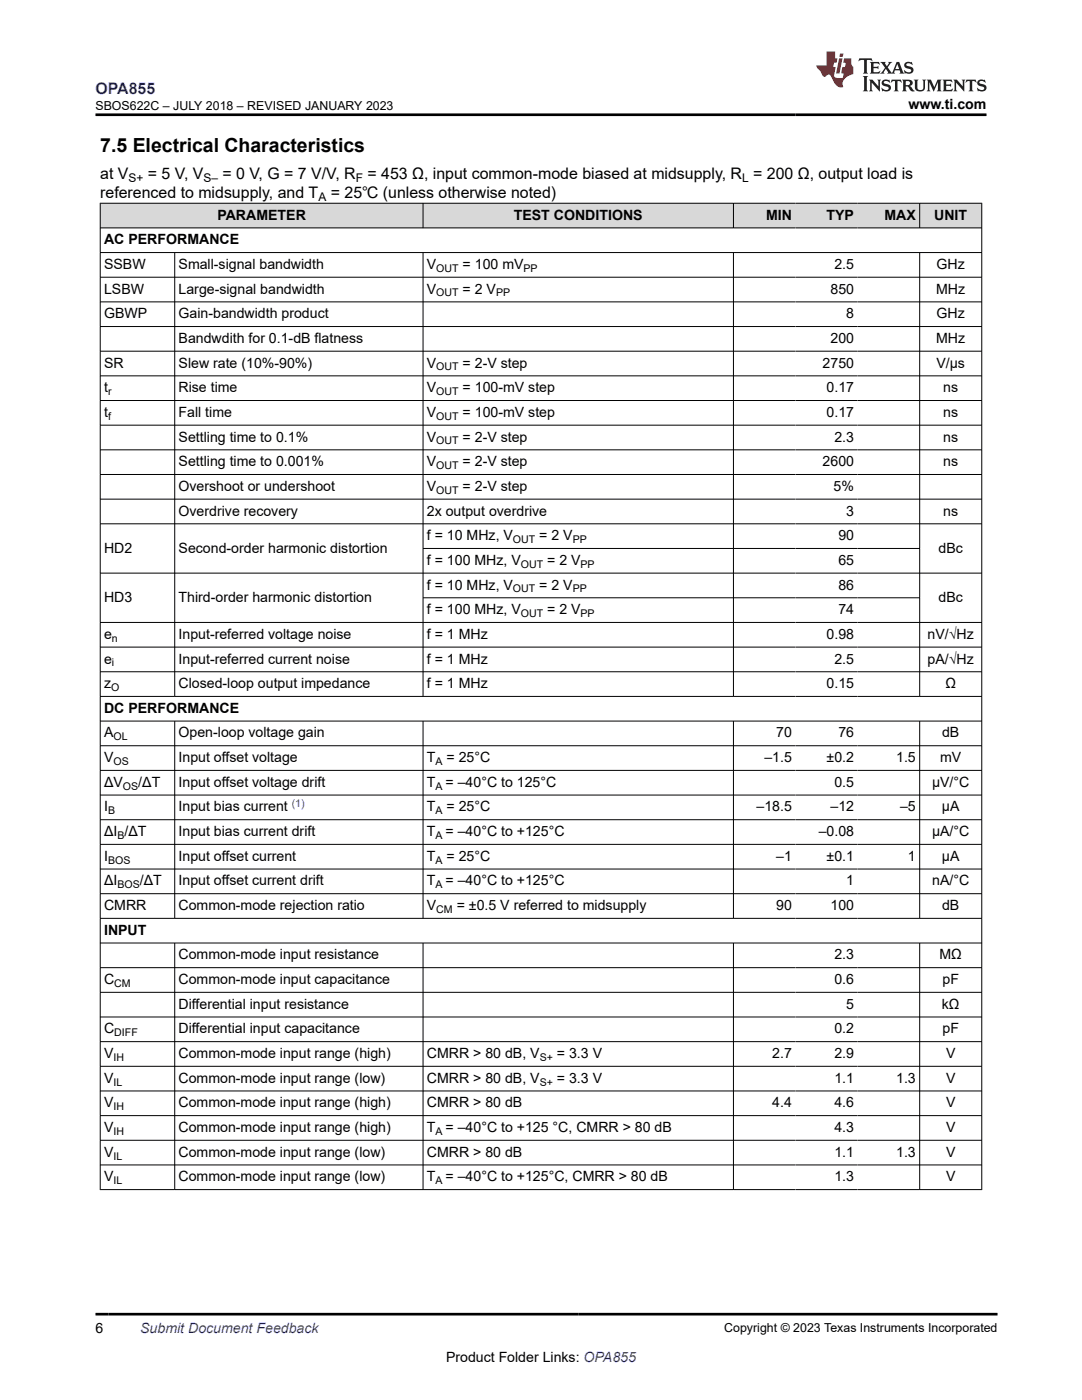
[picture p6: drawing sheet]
<svg xmlns="http://www.w3.org/2000/svg" width="216mm" height="279mm" viewBox="0 0 216 279" stroke-linecap="round" stroke-linejoin="round" font-family="sans-serif">
<defs><g id="words">
<text font-size="3.9" x="20" y="30.3">7.5 Electrical Characteristics</text>
<text font-size="3.2" fill="#00f" x="19.1" y="18.7">OPA855</text>
<g font-size="3.2">
<text x="20" y="35.7">at V</text>
<text x="29.5" y="35.7">= 5 V, V</text>
<text x="44.4" y="35.7">= 0 V, G = 7 V/V, R</text>
<text x="73.3" y="35.7">= 453 Ω, input common-mode biased at midsupply, R = 200 Ω, output load is</text>
<text x="20" y="39.5">referenced to midsupply, and T</text>
<text x="66" y="39.5">= 25℃ (unless otherwise noted)</text>
</g>
<g font-size="2.8">
<text x="181.3" y="21.8">www.ti.com</text>
<text x="43.4" y="43.8">PARAMETER</text>
<text x="102.5" y="43.8">TEST CONDITIONS</text>
<text x="152.9" y="43.8">MIN</text>
<text x="164.9" y="43.8">TYP</text>
<text x="176.5" y="43.8">MAX</text>
<text x="186.4" y="43.8">UNIT</text>
<text x="20.8" y="48.8">AC PERFORMANCE</text>
<text x="20.8" y="53.7">SSBW</text>
<text x="35.6" y="53.7">Small-signal bandwidth</text>
<text x="85.2" y="53.7">V</text>
<text x="92.3" y="53.7">= 100 mV</text>
<text x="166.5" y="53.7">2.5</text>
<text x="186.9" y="53.7">GHz</text>
<text x="20.8" y="58.6">LSBW</text>
<text x="35.6" y="58.6">Large-signal bandwidth</text>
<text x="85.2" y="58.6">V</text>
<text x="92.3" y="58.6">= 2 V</text>
<text x="165.7" y="58.6">850</text>
<text x="186.8" y="58.6">MHz</text>
<text x="20.8" y="63.5">GBWP</text>
<text x="35.6" y="63.5">Gain-bandwidth product</text>
<text x="168.9" y="63.5">8</text>
<text x="186.9" y="63.5">GHz</text>
<text x="35.6" y="68.4">Bandwdith for 0.1-dB flatness</text>
<text x="165.7" y="68.4">200</text>
<text x="186.8" y="68.4">MHz</text>
<text x="20.8" y="73.4">SR</text>
<text x="35.6" y="73.4">Slew rate (10%-90%)</text>
<text x="85.2" y="73.4">V</text>
<text x="92.3" y="73.4">= 2-V step</text>
<text x="164.1" y="73.4">2750</text>
<text x="186.9" y="73.4">V/µs</text>
<text x="20.8" y="78.3">t</text>
<text x="20.8" y="83.2">t</text>
<text x="35.6" y="78.3">Rise time</text>
<text x="35.6" y="83.2">Fall time</text>
<text x="85.2" y="78.3">V</text>
<text x="85.2" y="83.2">V</text>
<text x="92.3" y="78.3">= 100-mV step</text>
<text x="92.3" y="83.2">= 100-mV step</text>
<text x="164.9" y="78.3">0.17</text>
<text x="164.9" y="83.2">0.17</text>
<text x="188.2" y="78.3">ns</text>
<text x="188.2" y="83.2">ns</text>
<text x="35.6" y="88.1">Settling time to 0.1%</text>
<text x="85.2" y="88.1">V</text>
<text x="92.3" y="88.1">= 2-V step</text>
<text x="166.5" y="88.1">2.3</text>
<text x="188.2" y="88.1">ns</text>
<text x="35.6" y="93">Settling time to 0.001%</text>
<text x="85.2" y="93">V</text>
<text x="92.3" y="93">= 2-V step</text>
<text x="164.1" y="93">2600</text>
<text x="188.2" y="93">ns</text>
<text x="35.6" y="98">Overshoot or undershoot</text>
<text x="85.2" y="98">V</text>
<text x="92.3" y="98">= 2-V step</text>
<text x="166.3" y="98">5%</text>
<text x="35.6" y="102.9">Overdrive recovery</text>
<text x="85.2" y="102.9">2x output overdrive</text>
<text x="85.2" y="107.8">f = 10 MHz, V</text>
<text x="107.6" y="107.8">= 2 V</text>
<text x="167.3" y="107.8">90</text>
<text x="168.9" y="102.9">3</text>
<text x="188.2" y="102.9">ns</text>
<text x="20.8" y="110.3">HD2</text>
<text x="35.6" y="110.3">Second-order harmonic distortion</text>
<text x="85.2" y="112.7">f = 100 MHz, V</text>
<text x="109.2" y="112.7">= 2 V</text>
<text x="167.3" y="112.7">65</text>
<text x="187.3" y="110.3">dBc</text>
<text x="85.2" y="117.7">f = 10 MHz, V</text>
<text x="107.6" y="117.7">= 2 V</text>
<text x="167.3" y="117.7">86</text>
<text x="20.8" y="120.1">HD3</text>
<text x="35.6" y="120.1">Third-order harmonic distortion</text>
<text x="85.2" y="122.6">f = 100 MHz, V</text>
<text x="109.2" y="122.6">= 2 V</text>
<text x="167.3" y="122.6">74</text>
<text x="187.3" y="120.1">dBc</text>
<text x="20.8" y="127.5">e</text>
<text x="35.6" y="127.5">Input-referred voltage noise</text>
<text x="85.2" y="127.5">f = 1 MHz</text>
<text x="164.9" y="127.5">0.98</text>
<text x="185.1" y="127.5">nV/√Hz</text>
<text x="20.8" y="132.4">e</text>
<text x="20.8" y="137.3">z</text>
<text x="35.6" y="132.4">Input-referred current noise</text>
<text x="35.6" y="137.3">Closed-loop output impedance</text>
<text x="85.2" y="132.4">f = 1 MHz</text>
<text x="85.2" y="137.3">f = 1 MHz</text>
<text x="164.9" y="137.3">0.15</text>
<text x="166.5" y="132.4">2.5</text>
<text x="185.1" y="132.4">pA/√Hz</text>
<text x="188.7" y="137.3">Ω</text>
<text x="20.8" y="142.3">DC PERFORMANCE</text>
<text x="20.8" y="147.2">A</text>
<text x="35.6" y="147.2">Open-loop voltage gain</text>
<text x="154.9" y="147.2">70</text>
<text x="167.3" y="147.2">76</text>
<text x="188" y="147.2">dB</text>
<text x="20.8" y="152.1">V</text>
<text x="35.6" y="152.1">Input offset voltage</text>
<text x="85.2" y="152.1">T</text>
<text x="89.1" y="152.1">= 25°C</text>
<text x="152.5" y="152.1">–1.5</text>
<text x="164.9" y="152.1">±0.2</text>
<text x="178.8" y="152.1">1.5</text>
<text x="187.6" y="152.1">mV</text>
<text x="20.8" y="157">ΔV</text>
<text x="20.8" y="161.9">I</text>
<text x="27.6" y="157">/ΔT</text>
<text x="35.6" y="157">Input offset voltage drift</text>
<text x="35.6" y="161.9">Input bias current</text>
<text x="85.2" y="157">T</text>
<text x="85.2" y="161.9">T</text>
<text x="88.9" y="157">= –40°C to 125°C</text>
<text x="89.1" y="161.9">= 25°C</text>
<text x="151" y="161.9">–18.5</text>
<text x="165.7" y="161.9">–12</text>
<text x="166.5" y="157">0.5</text>
<text x="179.6" y="161.9">–5</text>
<text x="186" y="157">µV/°C</text>
<text x="188" y="161.9">µA</text>
<text x="20.8" y="166.9">ΔI /ΔT</text>
<text x="35.6" y="166.9">Input bias current drift</text>
<text x="85.2" y="166.9">T</text>
<text x="88.9" y="166.9">= –40°C to +125°C</text>
<text x="163.4" y="166.9">–0.08</text>
<text x="186" y="166.9">µA/°C</text>
<text x="20.8" y="171.8">I</text>
<text x="35.6" y="171.8">Input offset current</text>
<text x="85.2" y="171.8">T</text>
<text x="89.1" y="171.8">= 25°C</text>
<text x="154.9" y="171.8">–1</text>
<text x="164.9" y="171.8">±0.1</text>
<text x="181.2" y="171.8">1</text>
<text x="188" y="171.8">µA</text>
<text x="20.8" y="176.7">ΔI</text>
<text x="27.9" y="176.7">/ΔT</text>
<text x="35.6" y="176.7">Input offset current drift</text>
<text x="85.2" y="176.7">T</text>
<text x="88.9" y="176.7">= –40°C to +125°C</text>
<text x="168.9" y="176.7">1</text>
<text x="186" y="176.7">nA/°C</text>
<text x="20.8" y="181.6">CMRR</text>
<text x="35.6" y="181.6">Common-mode rejection ratio</text>
<text x="85.2" y="181.6">V</text>
<text x="91.1" y="181.6">= ±0.5 V referred to midsupply</text>
<text x="154.9" y="181.6">90</text>
<text x="165.7" y="181.6">100</text>
<text x="188" y="181.6">dB</text>
<text x="20.8" y="186.6">INPUT</text>
<text x="35.6" y="191.5">Common-mode input resistance</text>
<text x="166.5" y="191.5">2.3</text>
<text x="187.5" y="191.5">MΩ</text>
<text x="20.8" y="196.4">C</text>
<text x="35.6" y="196.4">Common-mode input capacitance</text>
<text x="166.5" y="196.4">0.6</text>
<text x="188.1" y="196.4">pF</text>
<text x="35.6" y="201.3">Differential input resistance</text>
<text x="168.9" y="201.3">5</text>
<text x="187.9" y="201.3">kΩ</text>
<text x="20.8" y="206.2">C</text>
<text x="35.6" y="206.2">Differential input capacitance</text>
<text x="166.5" y="206.2">0.2</text>
<text x="188.1" y="206.2">pF</text>
<text x="20.8" y="211.2">V</text>
<text x="35.6" y="211.2">Common-mode input range (high)</text>
<text x="85.2" y="211.2">CMRR &gt; 80 dB, V</text>
<text x="111.1" y="211.2">= 3.3 V</text>
<text x="154.1" y="211.2">2.7</text>
<text x="166.5" y="211.2">2.9</text>
<text x="188.8" y="211.2">V</text>
<text x="20.8" y="216.1">V</text>
<text x="20.8" y="221">V</text>
<text x="35.6" y="216.1">Common-mode input range (low)</text>
<text x="35.6" y="221">Common-mode input range (high)</text>
<text x="85.2" y="216.1">CMRR &gt; 80 dB, V</text>
<text x="85.2" y="221">CMRR &gt; 80 dB</text>
<text x="111.1" y="216.1">= 3.3 V</text>
<text x="154.1" y="221">4.4</text>
<text x="166.5" y="216.1">1.1</text>
<text x="166.5" y="221">4.6</text>
<text x="178.8" y="216.1">1.3</text>
<text x="188.8" y="216.1">V</text>
<text x="188.8" y="221">V</text>
<text x="20.8" y="225.9">V</text>
<text x="35.6" y="225.9">Common-mode input range (high)</text>
<text x="85.2" y="225.9">T</text>
<text x="88.9" y="225.9">= –40°C to +125 °C, CMRR &gt; 80 dB</text>
<text x="166.5" y="225.9">4.3</text>
<text x="188.8" y="225.9">V</text>
<text x="20.8" y="230.8">V</text>
<text x="35.6" y="230.8">Common-mode input range (low)</text>
<text x="85.2" y="230.8">CMRR &gt; 80 dB</text>
<text x="166.5" y="230.8">1.1</text>
<text x="178.8" y="230.8">1.3</text>
<text x="188.8" y="230.8">V</text>
<text x="20.8" y="235.8">V</text>
<text x="35.6" y="235.8">Common-mode input range (low)</text>
<text x="85.2" y="235.8">T</text>
<text x="88.9" y="235.8">= –40°C to +125°C, CMRR &gt; 80 dB</text>
<text x="166.5" y="235.8">1.3</text>
<text x="188.8" y="235.8">V</text>
<text x="19.1" y="266.1">6</text>
<text x="89" y="271.7">Product Folder Links: OPA855</text>
</g>
<text font-size="2.8" fill="#00f" x="28" y="266.1">Submit Document Feedback</text>
<g font-size="2.5">
<text x="19" y="21.9">SBOS622C – JULY 2018 – REVISED JANUARY 2023</text>
<text x="144.5" y="265.8">Copyright © 2023 Texas Instruments Incorporated</text>
</g>
<g font-size="2.4">
<text x="25.6" y="36.3">S+</text>
<text x="40.6" y="36.3">S–</text>
<text x="63.5" y="40.1">A</text>
<text x="71" y="36.3">F</text>
<text x="148.1" y="36.3">L</text>
</g>
<g font-size="2.1">
<text x="87.1" y="54.2">OUT</text>
<text x="87.1" y="59.2">OUT</text>
<text x="99" y="59.2">PP</text>
<text x="104.5" y="54.2">PP</text>
<text x="87.1" y="73.9">OUT</text>
<text x="21.6" y="78.8">r</text>
<text x="21.6" y="83.8">f</text>
<text x="87.1" y="78.8">OUT</text>
<text x="87.1" y="83.8">OUT</text>
<text x="87.1" y="88.7">OUT</text>
<text x="87.1" y="93.6">OUT</text>
<text x="87.1" y="98.5">OUT</text>
<text x="102.4" y="108.4">OUT</text>
<text x="103.9" y="113.3">OUT</text>
<text x="114.3" y="108.4">PP</text>
<text x="115.8" y="113.3">PP</text>
<text x="102.4" y="118.2">OUT</text>
<text x="114.3" y="118.2">PP</text>
<text x="103.9" y="123.1">OUT</text>
<text x="115.8" y="123.1">PP</text>
<text x="22.3" y="128.1">n</text>
<text x="22.2" y="137.9">O</text>
<text x="22.3" y="133">i</text>
<text x="22.6" y="147.7">OL</text>
<text x="22.6" y="152.7">OS</text>
<text x="86.9" y="152.7">A</text>
<text x="24.5" y="157.6">OS</text>
<text x="86.9" y="157.6">A</text>
<text x="21.6" y="162.5">B</text>
<text x="23.4" y="167.4">B</text>
<text x="86.9" y="162.5">A</text>
<text x="86.9" y="167.4">A</text>
<text x="21.6" y="172.4">BOS</text>
<text x="86.9" y="172.4">A</text>
<text x="23.4" y="177.3">BOS</text>
<text x="86.9" y="177.3">A</text>
<text x="87.1" y="182.2">CM</text>
<text x="22.8" y="197">CM</text>
<text x="22.8" y="206.8">DIFF</text>
<text x="22.6" y="211.7">IH</text>
<text x="107.7" y="211.7">S+</text>
<text x="22.6" y="216.6">IL</text>
<text x="22.6" y="221.6">IH</text>
<text x="107.7" y="216.6">S+</text>
<text x="22.6" y="226.5">IH</text>
<text x="86.9" y="226.5">A</text>
<text x="22.6" y="231.4">IL</text>
<text x="22.6" y="236.3">IL</text>
<text x="86.9" y="236.3">A</text>
</g>
<text font-size="2.1" fill="#00f" x="58.2" y="161">(1)</text>
</g></defs>
<g fill="#d8d8d8">
<path d="M20 40.6h175.9v4.9h-175.9z" fill-rule="evenodd"/>
<path d="M20.1 40.6h64.3v4.8h-64.3z" fill-rule="evenodd"/>
<path d="M84.5 40.6h61.8v4.8h-61.8z" fill-rule="evenodd"/>
<path d="M146.4 40.6h12.3v4.8h-12.3z" fill-rule="evenodd"/>
<path d="M158.7 40.6h12.4v4.8h-12.4z" fill-rule="evenodd"/>
<path d="M171.1 40.6h12.4v4.8h-12.4z" fill-rule="evenodd"/>
<path d="M183.6 40.6h12.2v4.8h-12.2z" fill-rule="evenodd"/>
</g>
<g fill="none" stroke="#000" stroke-width=".2">
<path d="M19.9 40.6h176.1M19.9 45.5h176.1M19.9 50.4h176.1M19.9 55.3h176.1M20 40.5v197M34.9 50.4v88.6M84.4 40.5v5M84.4 50.4v88.6M146.4 40.5v5M146.4 50.4v88.6M183.5 40.5v5M183.5 50.4v88.6"/>
<path d="M195.9 40.5v197M19.9 60.2h176.1M19.9 65.2h176.1M19.9 70.1h176.1M19.9 75h176.1M19.9 79.9h176.1M19.9 84.9h176.1M19.9 89.8h176.1M19.9 94.7h176.1M19.9 99.6h176.1M19.9 104.5h176.1M19.9 114.4h176.1"/>
<path d="M84.4 109.5h99.2M84.4 119.3h99.2M19.9 124.2h176.1M19.9 129.1h176.1M19.9 134.1h176.1M19.9 139h176.1M19.9 143.9h176.1M19.9 148.8h176.1M19.9 153.7h176.1M19.9 158.7h176.1M34.9 143.9v39.4M84.4 143.9v39.4"/>
<path d="M146.4 143.9v39.4M183.5 143.9v39.4M19.9 163.6h176.1M19.9 168.5h176.1M19.9 173.4h176.1M19.9 178.4h176.1M19.9 183.3h176.1M19.9 188.2h176.1M19.9 193.1h176.1M19.9 198h176.1M34.9 188.2v49.3M84.4 188.2v49.3"/>
<path d="M146.4 188.2v49.3M183.5 188.2v49.3M19.9 203h176.1M19.9 207.9h176.1M19.9 212.8h176.1M19.9 217.7h176.1M19.9 222.6h176.1M19.9 227.6h176.1M19.9 232.5h176.1M19.9 237.4h176.1"/>
</g>
<path d="M171.5 11.6l-.2 .6 .5-.2h.6v.1v2.2l-.2 .4h1l-.2-.4v-2.2v-.1h.5l.6 .2-.2-.6zM173.6 12.4l.2 .3v1.6l-.2 .4h1.9l.1-.6a1.08 1.08 0 0 1-1.3 .2v-.7h.6l.4 .2v-.7l-.4 .2h-.6v-.5l.2-.2a1 1 0 0 1 1 .3l-.1-.5zM175.7 12.4l.9 1.1-1 1.2h.9l-.2-.2 .5-.8 .4 .8-.2 .2h1.6l-.2-.2 .2-.5h.9l.1 .5-.1 .2h.9l-.2-.4-.8-1.9h-.5l-.9 2.1-.9-1.1 .9-1h-.8l.2 .2-.4 .6-.4-.6 .2-.2zM179 12.8l.4 1h-.7zM180.7 12.5a.65 .65 0 0 0-.2 .7 .65 .65 0 0 0 .6 .5l.6 .1 .1 .3a.79 .79 0 0 1-.7 .4 .79 .79 0 0 1-.7-.5l.1 .7 .2-.1a.93 .93 0 0 0 1.1 0 .93 .93 0 0 0 .4-.9 1.46 1.46 0 0 0-1.2-.6l-.1-.3a1.09 1.09 0 0 1 1.2 .2l-.2-.6-.1 .1-.5-.2zM172.2 15.2l.2 .4v2.2l-.2 .4h1l-.2-.4v-2.2l.2-.4zM173.4 15.9l.2 .4v1.5l-.2 .4h.8l-.3-.4 .1-1.3 1.6 1.8v-2l.2-.4h-.7l.1 .2 .1 1.1-1.2-1.3zM176.2 16a.65 .65 0 0 0-.2 .8 .65 .65 0 0 0 .6 .4l.6 .2 .1 .2a.79 .79 0 0 1-.7 .4 .79 .79 0 0 1-.7-.5l.1 .7 .2-.1a.93 .93 0 0 0 1.1 .1 .93 .93 0 0 0 .4-1 1.46 1.46 0 0 0-1.2-.5l-.1-.4a1.09 1.09 0 0 1 1.2 .2l-.1-.6-.2 .1-.5-.1zM177.9 15.9l-.1 .6a.63 .63 0 0 1 .8-.3v1.6l-.3 .4h1l-.2-.4v-1.6a.66 .66 0 0 1 .8 .3l-.1-.6zM180 15.9l.2 .4v1.5l-.2 .4h1l-.2-.2-.1-.7h.5l.1 .2a.79 .79 0 0 0 1.2 .6l-1-.9a.61 .61 0 0 0 .6-.6 .61 .61 0 0 0-.5-.7zM180.8 16.2h.1a.47 .47 0 0 1 .5 .1 .47 .47 0 0 1 .1 .5l-.1 .1-.7 .1zM182.3 15.9l.2 .2a2.27 2.27 0 0 0 .4 2 1.04 1.04 0 0 0 1.7-.7v-1.3l.2-.2h-.8l.2 .4v1.1a.6 .6 0 0 1-.6 .6 .6 .6 0 0 1-.6-.6v-1.1l.3-.4zM184.9 15.9l.2 .4v1.5l-.2 .4h.8l-.3-.4v-1.4l.9 1.9 .9-1.9v1.4l-.3 .4h1l-.2-.4v-1.5l.2-.4h-.8l-.7 1.5-.6-1.5zM188.1 15.9l.2 .4v1.5l-.2 .4h1.9l.1-.6a1.09 1.09 0 0 1-1.3 .2v-.7h.6l.4 .2v-.6l-.4 .2h-.6v-.6l.2-.1a1.01 1.01 0 0 1 1 .3l-.1-.6zM190.2 15.9l.3 .4v1.5l-.3 .4h.8l-.2-.4v-1.3l1.6 1.8v-2l.2-.4h-.7l.2 .2v1.1l-1.2-1.3zM192.8 15.9l-.1 .6a.63 .63 0 0 1 .8-.3v1.6l-.3 .4h1l-.2-.4v-1.6a.66 .66 0 0 1 .8 .3l-.1-.6zM195.2 16a.65 .65 0 0 0-.2 .8 .65 .65 0 0 0 .6 .4l.6 .2 .2 .2a.79 .79 0 0 1-.7 .4 .79 .79 0 0 1-.7-.5l.1 .7 .2-.1a.93 .93 0 0 0 1 .1 .93 .93 0 0 0 .5-1 1.46 1.46 0 0 0-1.3-.5v-.4a1.09 1.09 0 0 1 1.2 .2l-.2-.6-.2 .1-.5-.1z" fill="#231f20"/>
<path d="M164.9 10.3v2.7h-2l.1 .4 .8 1a.95 .95 0 0 0 1 .9 .59 .59 0 0 1 .5-.4 .59 .59 0 0 1 .5 .3l.4 .8a1.59 1.59 0 0 0 2.1 1.4 1.61 1.61 0 0 1 1-2.3l1-.3-.1-1.5a1.59 1.59 0 0 1-.3-1.7h-1.5l-.2 .9h.6l-.2 .9h-.5l-.2 .9v.3l.4 .1-.1 .9h-.7a.73 .73 0 0 1-1-.7l.3-1.5h-.5l.1-.9h.5l.2-.9h-.5v-1.3zM167.4 11.6l-.6 3.1h.7l.6-3.1zM167.6 10.7l-.1 .6h.7l.1-.6z" fill="#ed1c24"/>
<path d="M19.1 22.9h177.8M19.1 262.3h179.9" fill="none" stroke="#000" stroke-width=".53"/>
<use href="#words"/>
</svg>
